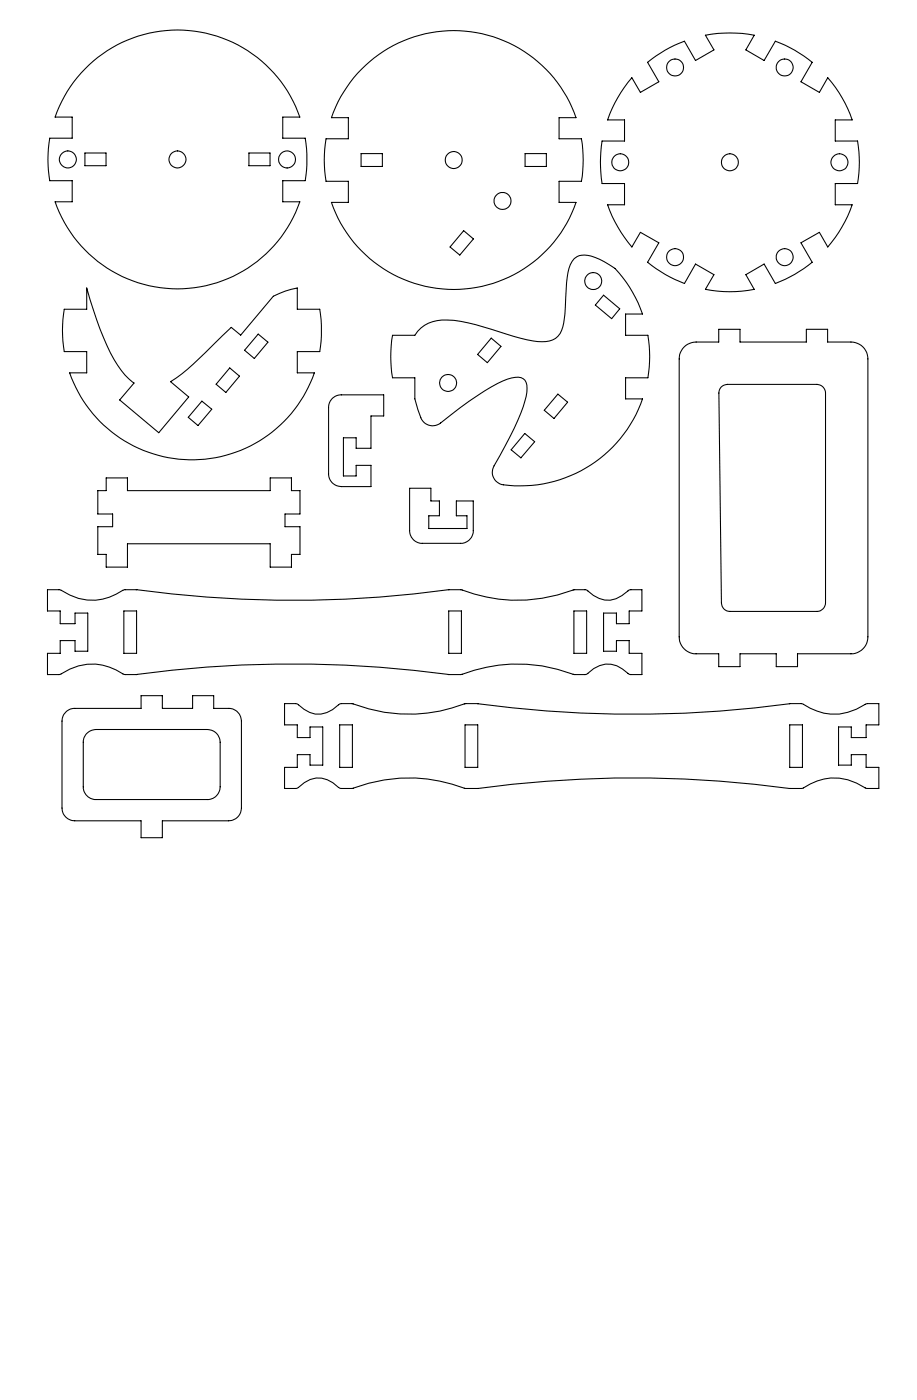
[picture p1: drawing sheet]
<svg xmlns="http://www.w3.org/2000/svg" width="216mm" height="330mm" viewBox="0 0 216 330" stroke-linecap="round" stroke-linejoin="round" font-family="sans-serif">
<g fill="none" stroke="#000" stroke-width=".25">
<path d="M21 15.3a30.5 30.5 0 0 1 49.6 12.3h-4v5h5.3a32.5 32.5 0 0 1 0 10h-5.3v5h4a30.5 30.5 0 0 1-28.8 20.5 30.5 30.5 0 0 1-28.8-20.5h4v-5h-5.3a29.9 29.9 0 0 1 0-10h5.3v-5h-4a30.1 30.1 0 0 1 8-12.3zM85.1 16.4a30.5 30.5 0 0 1 50.6 11.3h-4v5h5.2a29.9 29.9 0 0 1 0 10h-5.2v5h4a30.5 30.5 0 0 1-28.8 20.5 30.5 30.5 0 0 1-28.8-20.5h4v-5h-5.3a29.9 29.9 0 0 1 0-10h5.3v-5h-4a30.9 30.9 0 0 1 7-11.3zM148.8 18.3l2 3.5 4.4-2.5-2.7-4.6a29.5 29.5 0 0 1 8.7-5l2.6 4.6 4.4-2.5-2-3.5a31.5 31.5 0 0 1 11.5 0l-2 3.5 4.3 2.5 2.6-4.6a29.5 29.5 0 0 1 8.7 5l-2.6 4.6 4.3 2.5 2-3.5a30.1 30.1 0 0 1 5.7 10h-4v4.9h5.3a29.9 29.9 0 0 1 0 10.1h-5.3v5h4a31.1 31.1 0 0 1-5.7 9.9l-2-3.4-4.3 2.4 2.6 4.6a30.7 30.7 0 0 1-8.7 5l-2.6-4.6-4.3 2.5 2 3.5a29.6 29.6 0 0 1-11.5 0l2-3.5-4.4-2.5-2.6 4.6a30.7 30.7 0 0 1-8.7-5l2.7-4.6-4.4-2.4-2 3.4a31.9 31.9 0 0 1-5.7-9.9h4v-5h-5.3a32.5 32.5 0 0 1 0-10.1h5.3v-4.9h-4a30.8 30.8 0 0 1 5.7-10zM20 36.1h5v3h-5zM58.6 36.1h5v3h-5zM85.1 36.2h5v3h-5zM123.7 36.2h5v3h-5zM109.2 54.4l2.3 1.9-3.2 3.8-2.3-1.9zM15.1 72.9h5.3v-5a70.1 70.1 0 0 0 7.3 18.2 14.1 14.1 0 0 0 3.9 4.2l-3.4 4 9.2 7.7 7-8.4-4.2-3.6a73.5 73.5 0 0 0 12.2-10.9l2.1-1.9 2.2 1.8 7.7-9.2a19.6 19.6 0 0 1 5.6-1.9v5h5.3a32.3 32.3 0 0 1 0 10h-5.3v5h4a30.5 30.5 0 0 1-28.8 20.5 30.5 30.5 0 0 1-28.8-20.5h4v-5h-5.3a29.6 29.6 0 0 1 0-10zM60.8 78.8l2.3 1.9-3.2 3.8-2.3-1.9zM92.5 79h5.2a7.9 7.9 0 0 1 7.6-3.6 52 52 0 0 1 13.9 3.3l4.9 1.4a9.4 9.4 0 0 0 6.7-.3 6.2 6.2 0 0 0 2.1-4.7l.7-9.6a6.2 6.2 0 0 1 2.3-5 5.1 5.1 0 0 1 4.3 .2l2.1 1a9.5 9.5 0 0 1 4.4 3.7l1.6 2.3 1.4 2.4 1.6 3.9h-3.9v5h5.2a29.9 29.9 0 0 1 0 10.1h-5.2v4.9h3.9a30.3 30.3 0 0 1-33.5 20.1 2.98 2.98 0 0 1-1.4-4.3 67.6 67.6 0 0 0 7.5-16.3 5.5 5.5 0 0 0-.3-3.9 2.78 2.78 0 0 0-3.1-.5 27 27 0 0 0-8.1 4.2l-4.1 2.8-4.5 3.6a3 3 0 0 1-4.7-1.2l-1.4-4.5v-4.9h-5.2a29.9 29.9 0 0 1 0-10.1zM115.7 79.7l2.3 1.9-3.2 3.9-2.3-2z"/>
<path d="M142.2 69.6l3.8 3.2-1.9 2.3-3.9-3.2zM47.6 94.6l2.3 1.9-3.3 3.8-2.3-1.9zM54.1 86.7l2.3 2-3.2 3.8-2.3-1.9zM78.4 93.8l.8-.5 1-.2h10.2v4.9h-3v7.7h-3.5v-2.5h-3v9h3v-2.5h3.5v5h-7a3 3 0 0 1-3-3v-15.9l.3-1.1zM131.4 92.9l2.3 1.9-3.2 3.8-2.3-1.9zM161.1 81.8l.9-.6 1.4-.5 5.9-.1v-3h5v3h15.6v-3h5v3h5.5a4 4 0 0 1 4 4v65.5a4 4 0 0 1-4 4h-12.5v3h-5.1v-3h-8.5v3h-5v-3h-5.3a4 4 0 0 1-4-4v-65.5l.3-1.5zM169.9 91.2l.7-.4 .7-.2h21.1a2.05 2.05 0 0 1 2.1 2v49.5a2.05 2.05 0 0 1-2.1 2h-20.5a1.99 1.99 0 0 1-2-2l-.6-49.4 .2-.8zM25 112.7h5v3h33.6v-3h5.1v3h2v5.5h-3.6v3h3.6v6.5h-2v3h-5.1v-5.5h-33.6v5.5h-5v-3h-2v-6.5h3.5v-3h-3.5v-5.5h2zM96.5 115.1h5v3h2v3.5h-2.5v3h9v-3h-2.5v-3.5h4v7a3 3 0 0 1-3 3h-9a2.95 2.95 0 0 1-3-3zM123.6 102.2l2.3 1.9-3.2 3.8-2.3-1.9zM11.2 139h2.8a13.1 13.1 0 0 0 15.1 .1l3-.1a273 273 0 0 0 73.7 0h2.7a38.3 38.3 0 0 0 26.6 0h2.9l.4 .2a6.2 6.2 0 0 0 9.5 .1l.5-.3h2.8v5h-3v3h-3v-2.5h-3v9h3v-2.5h3v3h3v5h-2.7l-.4-.2a6.3 6.3 0 0 0-9.6-.1l-.6 .3h-2.6a38.4 38.4 0 0 0-26.5 0h-3a272 272 0 0 0-73.7 0h-2.8a13 13 0 0 0-15.1 0h-3v-5h3v-3h3.5v2.5h3v-9h-3v2.5h-3.5v-3h-3zM29.2 144h3v10h-3z"/>
<path d="M105.7 144h3v10h-3zM135.2 144h3v10h-3zM15.5 167.9l.8-.6 1-.3h15.9v-3h5v3h7.2v-3h4.9v3h3.6a3 3 0 0 1 3 3v20.5a3 3 0 0 1-3 3h-15.7v4h-5v-4h-15.6a3 3 0 0 1-3-3v-20.5l.3-1.3zM20.5 172.8l1.1-.7 1-.1h26.3a3 3 0 0 1 3 3v10.5a3 3 0 0 1-3 3h-26.3a3 3 0 0 1-3-3v-10.9l.2-.6zM67 165.9h2.7l.5 .1a6.3 6.3 0 0 0 9.5 .1l.6-.2h2.6a38.1 38.1 0 0 0 26.5 0h3.1a271.7 271.7 0 0 0 73.6 0h2.8a12.9 12.9 0 0 0 15.1 0h3v5h-3v3h-3.5v-2.5h-3v9h3v-2.5h3.5v3h3v5h-2.8a13.1 13.1 0 0 0-15.1-.1l-3 .1a272.7 272.7 0 0 0-73.6 0h-2.9a37.2 37.2 0 0 0-26.5 0h-2.8l-.5-.3a6.2 6.2 0 0 0-9.6 0l-.4 .3h-2.8v-5h3v-3h3v2.5h3v-9h-3v2.5h-3v-3h-3zM80 170.9h3v10h-3zM109.5 170.9h3v10h-3zM186 170.9h3v10h-3z"/>
<circle cx="159" cy="15.9" r="2.01"/>
<circle cx="184.8" cy="15.9" r="2"/>
<circle cx="16" cy="37.6" r="2"/>
<circle cx="41.8" cy="37.6" r="2"/>
<circle cx="67.6" cy="37.6" r="2"/>
<circle cx="106.9" cy="37.7" r="2.01"/>
<circle cx="146.1" cy="38.2" r="2"/>
<circle cx="171.9" cy="38.2" r="2"/>
<circle cx="197.7" cy="38.2" r="2"/>
<circle cx="118.4" cy="47.4" r="2"/>
<circle cx="139.7" cy="66.3" r="2"/>
<circle cx="159" cy="60.6" r="2.01"/>
<circle cx="184.8" cy="60.6" r="2"/>
<circle cx="105.5" cy="90.3" r="2"/>
</g>
</svg>
